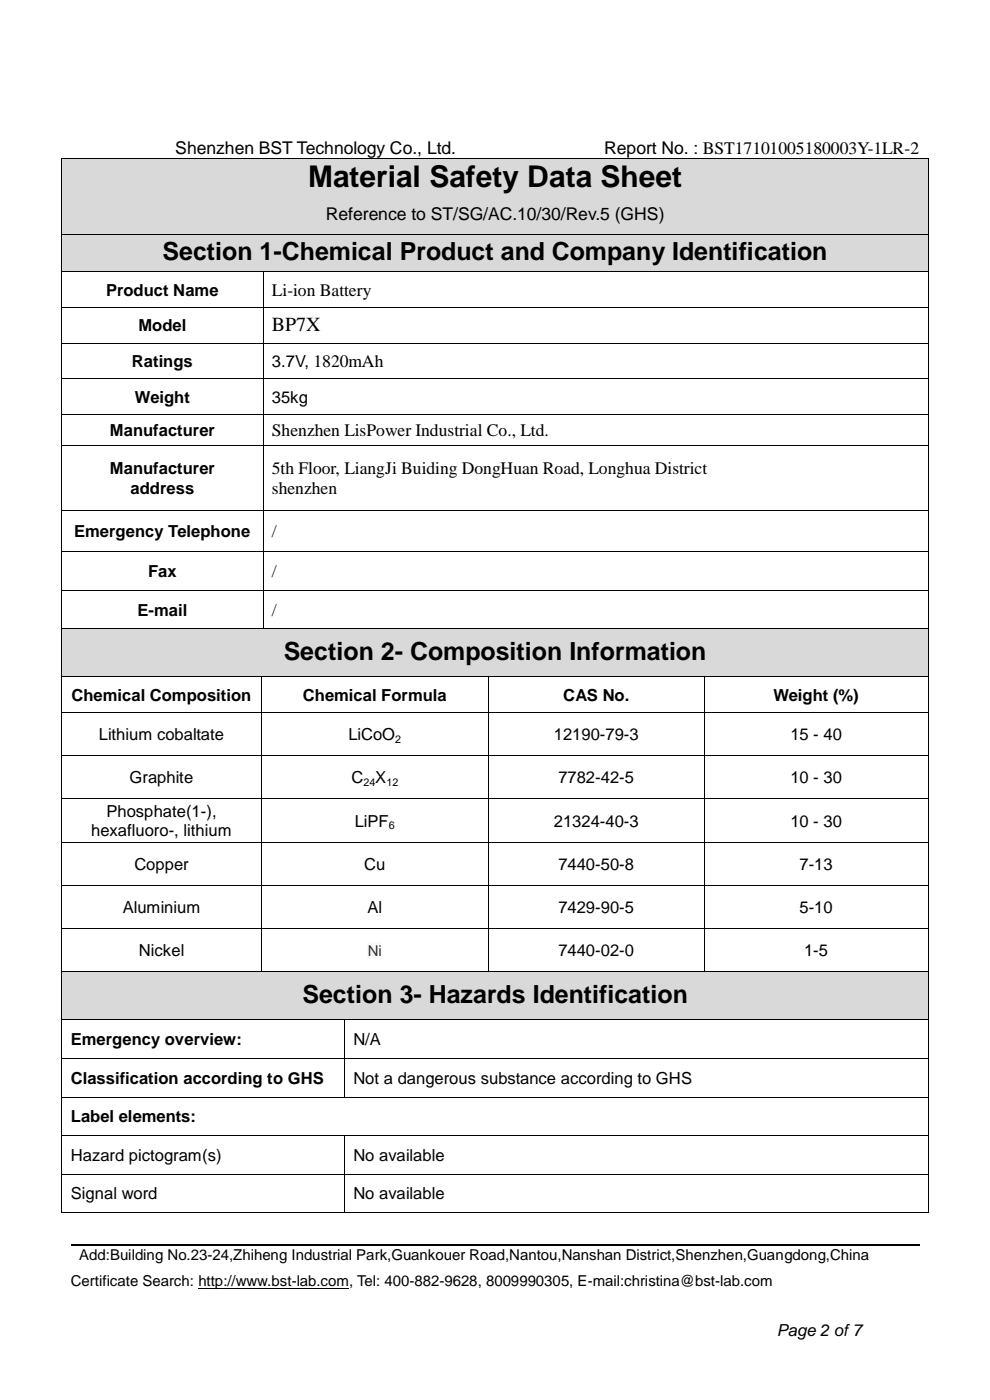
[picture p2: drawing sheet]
<svg xmlns="http://www.w3.org/2000/svg" width="210mm" height="297mm" viewBox="0 0 210 297" stroke-linecap="round" stroke-linejoin="round" font-family="sans-serif">
<defs><g id="words">
<text font-size="6.3" x="65.3" y="39.6">Material Safety Data Sheet</text>
<g font-size="5.3">
<text x="34.5" y="55.1">Section 1-Chemical Product and Company Identification</text>
<text x="60.2" y="140">Section 2- Composition Information</text>
<text x="64.2" y="212.8">Section 3- Hazards Identification</text>
</g>
<text font-size="4.2" x="57.7" y="70.3">BP7X</text>
<g font-size="3.7">
<text x="37.2" y="32.7">Shenzhen BST Technology Co., Ltd.</text>
<text x="128.1" y="32.7">Report No. : BST17101005180003Y-1LR-2</text>
<text x="69.1" y="46.6">Reference to ST/SG/AC.10/30/Rev.5 (GHS)</text>
<text x="57.7" y="62.7">Li-ion Battery</text>
<text x="57.7" y="92.5">Shenzhen LisPower Industrial Co., Ltd.</text>
<text x="57.7" y="100.5">5th Floor, LiangJi Buiding DongHuan Road, Longhua District</text>
<text x="57.7" y="104.8">shenzhen</text>
<text x="57.7" y="113.9">/</text>
<text x="57.7" y="122.4">/</text>
<text x="57.7" y="130.6">/</text>
</g>
<g font-size="3.5">
<text x="22.5" y="62.7">Product Name</text>
<text x="29.3" y="70.3">Model</text>
<text x="28" y="77.9">Ratings</text>
<text x="57.7" y="77.8">3.7V, 1820mAh</text>
<text x="28.6" y="85.4">Weight</text>
<text x="57.7" y="85.4">35kg</text>
<text x="23.3" y="92.5">Manufacturer</text>
<text x="23.3" y="100.6">Manufacturer</text>
<text x="27.7" y="104.8">address</text>
<text x="15.7" y="113.9">Emergency Telephone</text>
<text x="31.4" y="122.4">Fax</text>
<text x="29.2" y="130.6">E-mail</text>
<text x="15.2" y="148.6">Chemical Composition</text>
<text x="64.2" y="148.6">Chemical Formula</text>
<text x="119.4" y="148.6">CAS No.</text>
<text x="164" y="148.6">Weight (%)</text>
<text x="21" y="157">Lithium cobaltate</text>
<text x="73.9" y="157">LiCoO</text>
<text x="117.5" y="157">12190-79-3</text>
<text x="167.6" y="157">15 - 40</text>
<text x="27.5" y="166.2">Graphite</text>
<text x="74.5" y="166.2">C</text>
<text x="79.6" y="166.2">X</text>
<text x="118.4" y="166.2">7782-42-5</text>
<text x="167.6" y="166.2">10 - 30</text>
<text x="22.6" y="173.3">Phosphate(1-),</text>
<text x="19.3" y="177.5">hexafluoro-, lithium</text>
<text x="75.2" y="175.4">LiPF</text>
<text x="117.5" y="175.4">21324-40-3</text>
<text x="167.6" y="175.4">10 - 30</text>
<text x="28.5" y="184.6">Copper</text>
<text x="77.2" y="184.6">Cu</text>
<text x="118.4" y="184.6">7440-50-8</text>
<text x="169.6" y="184.6">7-13</text>
<text x="26" y="193.7">Aluminium</text>
<text x="78" y="193.7">Al</text>
<text x="118.4" y="193.7">7429-90-5</text>
<text x="169.6" y="193.7">5-10</text>
<text x="29.5" y="202.9">Nickel</text>
<text x="118.4" y="202.9">7440-02-0</text>
<text x="170.6" y="202.9">1-5</text>
<text x="15" y="221.8">Emergency overview:</text>
<text x="74.9" y="221.8">N/A</text>
<text x="15" y="229.9">Classification according to GHS</text>
<text x="74.9" y="229.9">Not a dangerous substance according to GHS</text>
<text x="15" y="238.2">Label elements:</text>
<text x="15" y="246.3">Hazard pictogram(s)</text>
<text x="74.9" y="246.3">No available</text>
<text x="15" y="254.5">Signal word</text>
<text x="74.9" y="254.5">No available</text>
<text x="164.8" y="283.5">Page 2 of7</text>
</g>
<text font-size="3.2" fill="#333" x="78" y="202.9">Ni</text>
<g font-size="3.2">
<text x="16.8" y="267.4">Add:Building No.23-24,Zhiheng Industrial Park,Guankouer Road,Nantou,Nanshan District,Shenzhen,Guangdong,China</text>
<text x="15" y="272.9">Certificate Search: http://www.bst-lab.com, Tel: 400-882-9628, 8009990305, E-mail:christina@bst-lab.com</text>
</g>
<g font-size="2.3">
<text x="83.8" y="157.6">2</text>
<text x="77.1" y="166.8">24</text>
<text x="82" y="166.8">12</text>
<text x="82.4" y="175.9">6</text>
</g>
</g></defs>
<path d="M15.1 264.1h179.9" fill="none" stroke="#000" stroke-width=".25"/>
<path d="M42.1 273.3h32" fill="none" stroke="#000" stroke-width=".21"/>
<g fill="#d9d9d9">
<path d="M13.2 33.8h1.8v15.8h-1.8z" fill-rule="evenodd"/>
<path d="M195 33.8h1.8v15.8h-1.8z" fill-rule="evenodd"/>
<path d="M15 33.8h180v9.4h-180z" fill-rule="evenodd"/>
<path d="M15 43.2h180v6.4h-180z" fill-rule="evenodd"/>
</g>
<g fill="#000">
<path d="M13 33.6h.2v.2h-.2z" fill-rule="evenodd"/>
<path d="M13 33.6h.2v.2h-.2z" fill-rule="evenodd"/>
<path d="M196.8 33.6h.2v.2h-.2z" fill-rule="evenodd"/>
<path d="M196.8 33.6h.2v.2h-.2z" fill-rule="evenodd"/>
</g>
<path d="M13.1 33.8v15.8M13.2 33.7h183.6M196.9 33.8v15.8" fill="none" stroke="#000" stroke-width=".21"/>
<g fill="#d9d9d9">
<path d="M13.2 49.7h183.6v1.4h-183.6z" fill-rule="evenodd"/>
<path d="M13.2 51.1h1.8v5h-1.8z" fill-rule="evenodd"/>
<path d="M195 51.1h1.8v5h-1.8z" fill-rule="evenodd"/>
<path d="M13.2 56.1h183.6v1.4h-183.6z" fill-rule="evenodd"/>
<path d="M15 51.1h180v5h-180z" fill-rule="evenodd"/>
</g>
<g fill="#000">
<path d="M13 49.6h.2v.1h-.2z" fill-rule="evenodd"/>
<path d="M13 57.5h.2v.2h-.2z" fill-rule="evenodd"/>
<path d="M55.7 57.5h.2v.2h-.2z" fill-rule="evenodd"/>
<path d="M196.8 49.6h.2v.1h-.2z" fill-rule="evenodd"/>
<path d="M196.8 57.5h.2v.2h-.2z" fill-rule="evenodd"/>
<path d="M13 65.2h.2v.1h-.2z" fill-rule="evenodd"/>
<path d="M13 72.7h.2v.2h-.2z" fill-rule="evenodd"/>
<path d="M55.7 65.2h.2v.1h-.2z" fill-rule="evenodd"/>
<path d="M55.7 72.7h.2v.2h-.2z" fill-rule="evenodd"/>
<path d="M196.8 65.2h.2v.1h-.2z" fill-rule="evenodd"/>
<path d="M196.8 72.7h.2v.2h-.2z" fill-rule="evenodd"/>
<path d="M13 80.3h.2v.2h-.2z" fill-rule="evenodd"/>
<path d="M13 87.8h.2v.2h-.2z" fill-rule="evenodd"/>
<path d="M13 94.4h.2v.2h-.2z" fill-rule="evenodd"/>
<path d="M55.7 80.3h.2v.2h-.2z" fill-rule="evenodd"/>
<path d="M55.7 87.8h.2v.2h-.2z" fill-rule="evenodd"/>
<path d="M55.7 94.4h.2v.2h-.2z" fill-rule="evenodd"/>
<path d="M196.8 80.3h.2v.2h-.2z" fill-rule="evenodd"/>
<path d="M196.8 87.8h.2v.2h-.2z" fill-rule="evenodd"/>
<path d="M196.8 94.4h.2v.2h-.2z" fill-rule="evenodd"/>
<path d="M13 108.2h.2v.2h-.2z" fill-rule="evenodd"/>
<path d="M13 117h.2v.2h-.2z" fill-rule="evenodd"/>
<path d="M55.7 108.2h.2v.2h-.2z" fill-rule="evenodd"/>
<path d="M55.7 117h.2v.2h-.2z" fill-rule="evenodd"/>
<path d="M196.8 108.2h.2v.2h-.2z" fill-rule="evenodd"/>
<path d="M196.8 117h.2v.2h-.2z" fill-rule="evenodd"/>
<path d="M13 125.2h.2v.1h-.2z" fill-rule="evenodd"/>
<path d="M55.7 125.2h.2v.1h-.2z" fill-rule="evenodd"/>
<path d="M196.8 125.2h.2v.1h-.2z" fill-rule="evenodd"/>
</g>
<g fill="none" stroke="#000" stroke-width=".21">
<path d="M13.1 49.7v7.8M13.1 57.7v7.5M13.2 49.7h183.6M13.2 57.6h42.5M55.8 57.7v7.5M55.9 57.6h140.9M196.9 49.7v7.8M196.9 57.7v7.5M13.1 65.3v7.4M13.1 72.9v7.4M13.2 65.2h42.5M13.2 72.8h42.5"/>
<path d="M55.8 65.3v7.4M55.8 72.9v7.4M55.9 65.2h140.9M55.9 72.8h140.9M196.9 65.3v7.4M196.9 72.9v7.4M13.1 80.5v7.3M13.1 88v6.4M13.1 94.6v13.6M13.2 80.4h42.5M13.2 87.9h42.5M13.2 94.5h42.5"/>
<path d="M55.8 80.5v7.3M55.8 88v6.4M55.8 94.6v13.6M55.9 80.4h140.9M55.9 87.9h140.9M55.9 94.5h140.9M196.9 80.5v7.3M196.9 88v6.4M196.9 94.6v13.6M13.1 108.4v8.6M13.1 117.2v8M13.2 108.3h42.5"/>
<path d="M13.2 117.1h42.5M55.8 108.4v8.6M55.8 117.2v8M55.9 108.3h140.9M55.9 117.1h140.9M196.9 108.4v8.6M196.9 117.2v8M13.1 125.3v8.1M13.2 125.2h42.5M55.8 125.3v8.1M55.9 125.2h140.9M196.9 125.3v8.1"/>
</g>
<g fill="#d9d9d9">
<path d="M13.2 133.5h183.6v2.5h-183.6z" fill-rule="evenodd"/>
<path d="M13.2 136h1.8v5h-1.8z" fill-rule="evenodd"/>
<path d="M195 136h1.8v5h-1.8z" fill-rule="evenodd"/>
<path d="M13.2 141h183.6v2.5h-183.6z" fill-rule="evenodd"/>
<path d="M15 136h180v5h-180z" fill-rule="evenodd"/>
</g>
<g fill="#000">
<path d="M13 133.4h.2v.1h-.2z" fill-rule="evenodd"/>
<path d="M55.7 133.4h.2v.1h-.2z" fill-rule="evenodd"/>
<path d="M196.8 133.4h.2v.1h-.2z" fill-rule="evenodd"/>
<path d="M13 143.5h.2v.2h-.2z" fill-rule="evenodd"/>
<path d="M13 151.1h.2v.2h-.2z" fill-rule="evenodd"/>
<path d="M55.3 143.5h.2v.2h-.2z" fill-rule="evenodd"/>
<path d="M55.3 151.1h.2v.2h-.2z" fill-rule="evenodd"/>
<path d="M103.6 143.5h.2v.2h-.2z" fill-rule="evenodd"/>
<path d="M103.6 151.1h.2v.2h-.2z" fill-rule="evenodd"/>
<path d="M149.3 143.5h.2v.2h-.2z" fill-rule="evenodd"/>
<path d="M149.3 151.1h.2v.2h-.2z" fill-rule="evenodd"/>
<path d="M196.8 143.5h.2v.2h-.2z" fill-rule="evenodd"/>
<path d="M196.8 151.1h.2v.2h-.2z" fill-rule="evenodd"/>
<path d="M13 160.3h.2v.1h-.2z" fill-rule="evenodd"/>
<path d="M13 169.4h.2v.2h-.2z" fill-rule="evenodd"/>
<path d="M13 178.6h.2v.2h-.2z" fill-rule="evenodd"/>
<path d="M55.3 160.3h.2v.1h-.2z" fill-rule="evenodd"/>
<path d="M55.3 169.4h.2v.2h-.2z" fill-rule="evenodd"/>
<path d="M55.3 178.6h.2v.2h-.2z" fill-rule="evenodd"/>
<path d="M103.6 160.3h.2v.1h-.2z" fill-rule="evenodd"/>
<path d="M103.6 169.4h.2v.2h-.2z" fill-rule="evenodd"/>
<path d="M103.6 178.6h.2v.2h-.2z" fill-rule="evenodd"/>
<path d="M149.3 160.3h.2v.1h-.2z" fill-rule="evenodd"/>
<path d="M149.3 169.4h.2v.2h-.2z" fill-rule="evenodd"/>
<path d="M149.3 178.6h.2v.2h-.2z" fill-rule="evenodd"/>
<path d="M196.8 160.3h.2v.1h-.2z" fill-rule="evenodd"/>
<path d="M196.8 169.4h.2v.2h-.2z" fill-rule="evenodd"/>
<path d="M196.8 178.6h.2v.2h-.2z" fill-rule="evenodd"/>
<path d="M13 187.8h.2v.1h-.2z" fill-rule="evenodd"/>
<path d="M55.3 187.8h.2v.1h-.2z" fill-rule="evenodd"/>
<path d="M103.6 187.8h.2v.1h-.2z" fill-rule="evenodd"/>
<path d="M149.3 187.8h.2v.1h-.2z" fill-rule="evenodd"/>
<path d="M196.8 187.8h.2v.1h-.2z" fill-rule="evenodd"/>
</g>
<g fill="none" stroke="#000" stroke-width=".21">
<path d="M13.1 133.5v10M13.2 133.5h42.5M55.9 133.5h140.9M196.9 133.5v10M13.1 143.7v7.4M13.1 151.3v9M13.2 143.6h42.1M13.2 151.2h42.1M55.4 143.7v7.4M55.4 151.3v9M55.5 143.6h48.1M55.5 151.2h48.1"/>
<path d="M103.7 143.7v7.4M103.7 151.3v9M103.8 143.6h45.5M103.8 151.2h45.5M149.4 143.7v7.4M149.4 151.3v9M149.5 143.6h47.3M149.5 151.2h47.3M196.9 143.7v7.4M196.9 151.3v9M13.1 160.4v9M13.1 169.6v9"/>
<path d="M13.1 178.8v9M13.2 160.3h42.1M13.2 169.5h42.1M13.2 178.7h42.1M55.4 160.4v9M55.4 169.6v9M55.4 178.8v9M55.5 160.3h48.1M55.5 169.5h48.1M55.5 178.7h48.1M103.7 160.4v9M103.7 169.6v9"/>
<path d="M103.7 178.8v9M103.8 160.3h45.5M103.8 169.5h45.5M103.8 178.7h45.5M149.4 160.4v9M149.4 169.6v9M149.4 178.8v9M149.5 160.3h47.3M149.5 169.5h47.3M149.5 178.7h47.3M196.9 160.4v9M196.9 169.6v9"/>
<path d="M196.9 178.8v9M13.1 187.9v9.1M13.2 187.9h42.1M55.4 187.9v9.1M55.5 187.9h48.1M103.7 187.9v9.1M103.8 187.9h45.5M149.4 187.9v9.1M149.5 187.9h47.3M196.9 187.9v9.1"/>
</g>
<path d="M78 200h3v3.6h-3z" fill-rule="evenodd" fill="#f8f9fd"/>
<g fill="#000">
<path d="M13 197h.2v.1h-.2z" fill-rule="evenodd"/>
<path d="M55.3 197h.2v.1h-.2z" fill-rule="evenodd"/>
<path d="M103.6 197h.2v.1h-.2z" fill-rule="evenodd"/>
<path d="M149.3 197h.2v.1h-.2z" fill-rule="evenodd"/>
<path d="M196.8 197h.2v.1h-.2z" fill-rule="evenodd"/>
</g>
<path d="M13.1 197.1v9M13.2 197h42.1M55.4 197.1v9M55.5 197h48.1M103.7 197.1v9M103.8 197h45.5M149.4 197.1v9M149.5 197h47.3M196.9 197.1v9" fill="none" stroke="#000" stroke-width=".21"/>
<g fill="#d9d9d9">
<path d="M13.2 206.3h183.6v2.6h-183.6z" fill-rule="evenodd"/>
<path d="M13.2 208.9h1.8v4.9h-1.8z" fill-rule="evenodd"/>
<path d="M195 208.9h1.8v4.9h-1.8z" fill-rule="evenodd"/>
<path d="M13.2 213.8h183.6v2.5h-183.6z" fill-rule="evenodd"/>
<path d="M15 208.9h180v4.9h-180z" fill-rule="evenodd"/>
</g>
<g fill="#000">
<path d="M13 206.1h.2v.2h-.2z" fill-rule="evenodd"/>
<path d="M13 216.3h.2v.2h-.2z" fill-rule="evenodd"/>
<path d="M55.3 206.1h.2v.2h-.2z" fill-rule="evenodd"/>
<path d="M73 216.3h.1v.2h-.1z" fill-rule="evenodd"/>
<path d="M103.6 206.1h.2v.2h-.2z" fill-rule="evenodd"/>
<path d="M149.3 206.1h.2v.2h-.2z" fill-rule="evenodd"/>
<path d="M196.8 206.1h.2v.2h-.2z" fill-rule="evenodd"/>
<path d="M196.8 216.3h.2v.2h-.2z" fill-rule="evenodd"/>
<path d="M13 224.5h.2v.2h-.2z" fill-rule="evenodd"/>
<path d="M13 232.7h.2v.2h-.2z" fill-rule="evenodd"/>
<path d="M73 224.5h.1v.2h-.1z" fill-rule="evenodd"/>
<path d="M73 232.7h.1v.2h-.1z" fill-rule="evenodd"/>
<path d="M196.8 224.5h.2v.2h-.2z" fill-rule="evenodd"/>
<path d="M196.8 232.7h.2v.2h-.2z" fill-rule="evenodd"/>
<path d="M13 240.9h.2v.1h-.2z" fill-rule="evenodd"/>
<path d="M13 249h.2v.2h-.2z" fill-rule="evenodd"/>
<path d="M13 257.3h.2v.1h-.2z" fill-rule="evenodd"/>
<path d="M13 257.3h.2v.1h-.2z" fill-rule="evenodd"/>
<path d="M73 240.9h.1v.1h-.1z" fill-rule="evenodd"/>
<path d="M73 249h.1v.2h-.1z" fill-rule="evenodd"/>
<path d="M73 257.3h.1v.1h-.1z" fill-rule="evenodd"/>
<path d="M196.8 240.9h.2v.1h-.2z" fill-rule="evenodd"/>
<path d="M196.8 249h.2v.2h-.2z" fill-rule="evenodd"/>
<path d="M196.8 257.3h.2v.1h-.2z" fill-rule="evenodd"/>
<path d="M196.8 257.3h.2v.1h-.2z" fill-rule="evenodd"/>
</g>
<g fill="none" stroke="#000" stroke-width=".21">
<path d="M13.1 206.3v10M13.1 216.5v8M13.2 206.2h42.1M13.2 216.4h59.8M55.5 206.2h48.1M73 216.5v8M73.1 216.4h123.7M103.8 206.2h45.5M149.5 206.2h47.3M196.9 206.3v10M196.9 216.5v8M13.1 224.7v8"/>
<path d="M13.1 232.9v8M13.2 224.6h59.8M13.2 232.8h59.8M73 224.7v8M73.1 224.6h123.7M73.1 232.8h123.7M196.9 224.7v8M196.9 232.9v8M13.1 241v8M13.1 249.2v8.1M13.2 241h59.8M13.2 249.1h59.8"/>
<path d="M13.2 257.3h59.8M73 241v8M73 249.2v8.1M73.1 241h123.7M73.1 249.1h123.7M73.1 257.3h123.7M196.9 241v8M196.9 249.2v8.1"/>
</g>
<use href="#words"/>
</svg>
